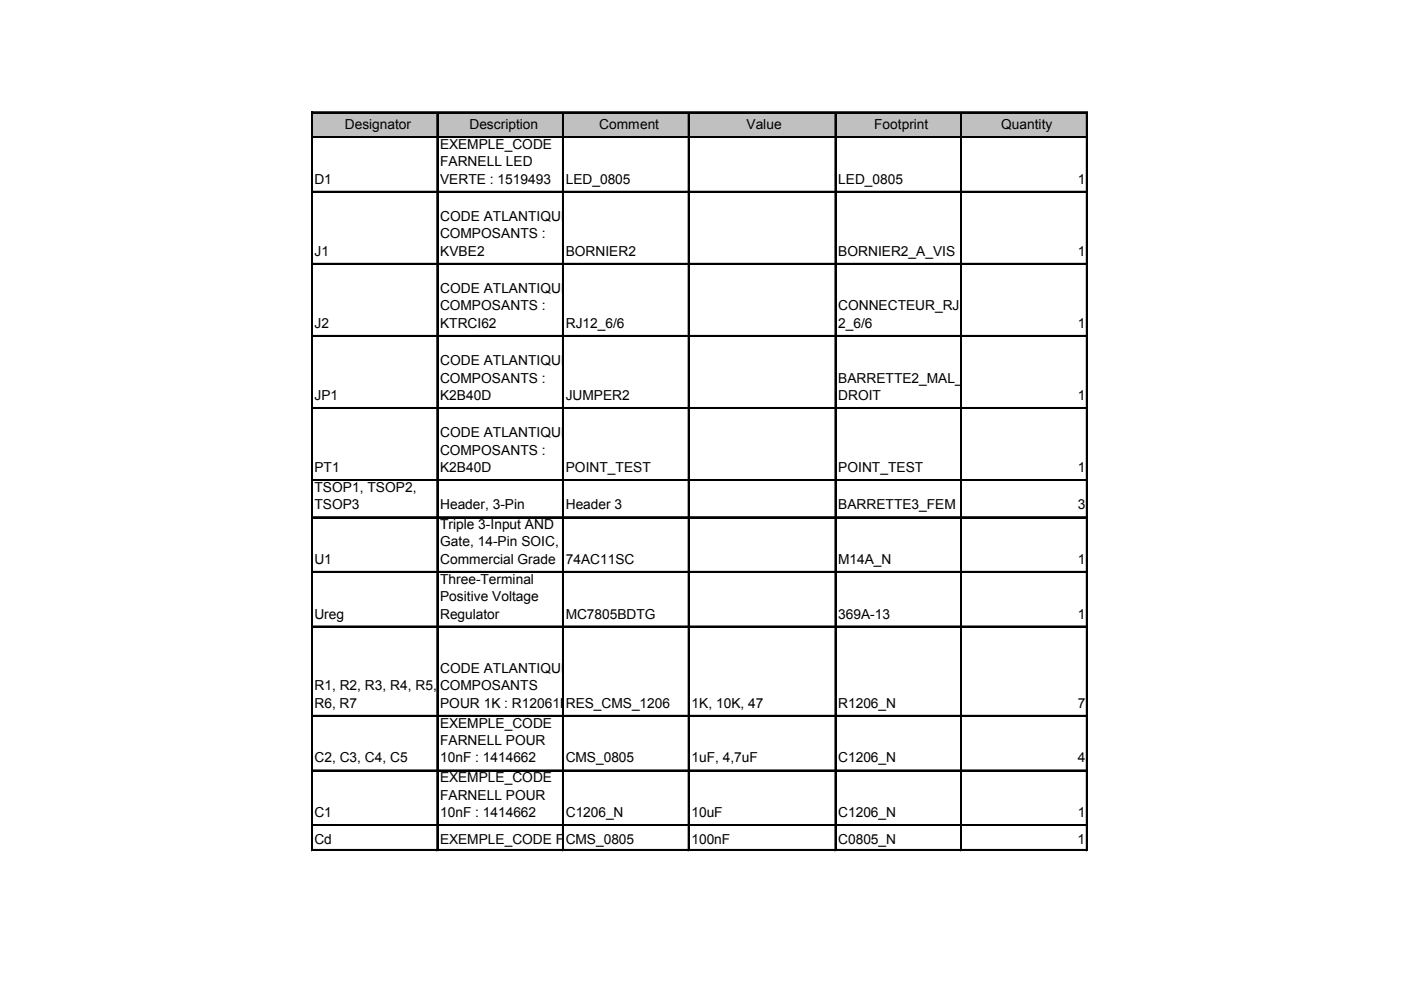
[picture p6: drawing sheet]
<svg xmlns="http://www.w3.org/2000/svg" width="297mm" height="210mm" viewBox="0 0 297 210" stroke-linecap="round" stroke-linejoin="round" font-family="sans-serif">
<defs><g id="words">
<g font-size="2.9">
<text x="73.1" y="27.4">Designator</text>
<text x="99.5" y="27.4">Description</text>
<text x="127" y="27.4">Comment</text>
<text x="158.3" y="27.4">Value</text>
<text x="185.4" y="27.4">Footprint</text>
<text x="212.3" y="27.4">Quantity</text>
<text x="93.3" y="31.6">EXEMPLE_CODE</text>
<text x="93.3" y="35.3">FARNELL LED</text>
<text x="66.7" y="39">D1</text>
<text x="93.3" y="39">VERTE : 1519493</text>
<text x="120" y="39">LED_0805</text>
<text x="177.7" y="39">LED_0805</text>
<text x="228.5" y="39">1</text>
<text x="93.3" y="46.8">CODE ATLANTIQUE</text>
<text x="93.3" y="50.5">COMPOSANTS :</text>
<text x="66.7" y="54.2">J1</text>
<text x="93.3" y="54.2">KVBE2</text>
<text x="120" y="54.2">BORNIER2</text>
<text x="177.7" y="54.2">BORNIER2_A_VIS</text>
<text x="228.5" y="54.2">1</text>
<text x="93.3" y="62.1">CODE ATLANTIQUE</text>
<text x="93.3" y="65.8">COMPOSANTS :</text>
<text x="177.7" y="65.8">CONNECTEUR_RJ1</text>
<text x="66.7" y="69.5">J2</text>
<text x="93.3" y="69.5">KTRCI62</text>
<text x="120" y="69.5">RJ12_6/6</text>
<text x="177.7" y="69.5">2_6/6</text>
<text x="228.5" y="69.5">1</text>
<text x="93.3" y="77.4">CODE ATLANTIQUE</text>
<text x="93.3" y="81.1">COMPOSANTS :</text>
<text x="177.7" y="81.1">BARRETTE2_MAL_</text>
<text x="66.7" y="84.8">JP1</text>
<text x="93.3" y="84.8">K2B40D</text>
<text x="120" y="84.8">JUMPER2</text>
<text x="177.7" y="84.8">DROIT</text>
<text x="228.5" y="84.8">1</text>
<text x="93.3" y="92.7">CODE ATLANTIQUE</text>
<text x="66.7" y="100.1">PT1</text>
<text x="93.3" y="96.4">COMPOSANTS :</text>
<text x="93.3" y="100.1">K2B40D</text>
<text x="120" y="100.1">POINT_TEST</text>
<text x="177.7" y="100.1">POINT_TEST</text>
<text x="228.5" y="100.1">1</text>
<text x="66.7" y="104.3">TSOP1, TSOP2,</text>
<text x="66.7" y="108">TSOP3</text>
<text x="93.3" y="108">Header, 3-Pin</text>
<text x="120" y="108">Header 3</text>
<text x="177.7" y="108">BARRETTE3_FEM</text>
<text x="228.5" y="108">3</text>
<text x="93.3" y="112.2">Triple 3-Input AND</text>
<text x="66.7" y="119.6">U1</text>
<text x="93.3" y="115.9">Gate, 14-Pin SOIC,</text>
<text x="93.3" y="119.6">Commercial Grade</text>
<text x="120" y="119.6">74AC11SC</text>
<text x="177.7" y="119.6">M14A_N</text>
<text x="228.5" y="119.6">1</text>
<text x="93.3" y="123.7">Three-Terminal</text>
<text x="66.7" y="131.1">Ureg</text>
<text x="93.3" y="127.4">Positive Voltage</text>
<text x="93.3" y="131.1">Regulator</text>
<text x="120" y="131.1">MC7805BDTG</text>
<text x="177.7" y="131.1">369A-13</text>
<text x="228.5" y="131.1">1</text>
<text x="93.3" y="142.7">CODE ATLANTIQUE</text>
<text x="66.7" y="146.4">R1, R2, R3, R4, R5,</text>
<text x="93.3" y="146.4">COMPOSANTS</text>
<text x="66.7" y="150.1">R6, R7</text>
<text x="93.3" y="150.1">POUR 1K : R12061KRES_CMS_1206</text>
<text x="93.3" y="154.3">EXEMPLE_CODE</text>
<text x="146.6" y="150.1">1K, 10K, 47</text>
<text x="177.7" y="150.1">R1206_N</text>
<text x="228.5" y="150.1">7</text>
<text x="66.7" y="161.7">C2, C3, C4, C5</text>
<text x="93.3" y="158">FARNELL POUR</text>
<text x="93.3" y="161.7">10nF : 1414662</text>
<text x="120" y="161.7">CMS_0805</text>
<text x="146.6" y="161.7">1uF, 4,7uF</text>
<text x="177.7" y="161.7">C1206_N</text>
<text x="228.5" y="161.7">4</text>
<text x="93.3" y="165.8">EXEMPLE_CODE</text>
<text x="66.7" y="173.2">C1</text>
<text x="93.3" y="169.5">FARNELL POUR</text>
<text x="93.3" y="173.2">10nF : 1414662</text>
<text x="120" y="173.2">C1206_N</text>
<text x="146.6" y="173.2">10uF</text>
<text x="177.7" y="173.2">C1206_N</text>
<text x="228.5" y="173.2">1</text>
<text x="66.7" y="179">Cd</text>
<text x="93.3" y="179">EXEMPLE_CODE FARNELL POUR 10nF : 1414662</text>
<text x="120" y="179">CMS_0805</text>
<text x="146.6" y="179">100nF</text>
<text x="177.7" y="179">C0805_N</text>
<text x="228.5" y="179">1</text>
</g>
</g></defs>
<path d="M66.2 24h164.3v5.2h-164.3z" fill="#c0c0c0"/>
<g fill="none" stroke="#000" stroke-width=".21">
<path d="M66 23.7v156.7M66.3 23.7h164.3M66.3 29h164.3M92.6 24v156.4M119.3 24v156.4M145.9 24v156.4M177 24v156.4M203.7 24v156.4M230.3 24v156.4M66.3 40.5h164.3M66.3 55.8h164.3M66.3 71.1h164.3"/>
<path d="M66.3 86.4h164.3M66.3 101.7h164.3M66.3 109.6h164.3M66.3 121.1h164.3M66.3 132.7h164.3M66.3 151.7h164.3M66.3 163.2h164.3M66.3 174.8h164.3M66.3 180.1h164.3"/>
</g>
<path d="M66.1 23.7v156.7M92.8 24v156.4M119.4 24v156.4M146.1 24v156.4M177.2 24v156.4M203.8 24v156.4M230.5 24v156.4" fill="none" stroke="#000" stroke-width=".31"/>
<g fill="none" stroke="#000" stroke-width=".35">
<path d="M66.3 23.9h164.3M66.3 29.1h164.3M66.3 40.7h164.3M66.3 56h164.3M66.3 71.3h164.3M66.3 86.6h164.3M66.3 101.9h164.3M66.3 109.7h164.3M66.3 121.3h164.3M66.3 132.9h164.3M66.3 151.8h164.3M66.3 163.4h164.3"/>
<path d="M66.3 175h164.3M66.3 180.3h164.3"/>
</g>
<use href="#words"/>
</svg>
